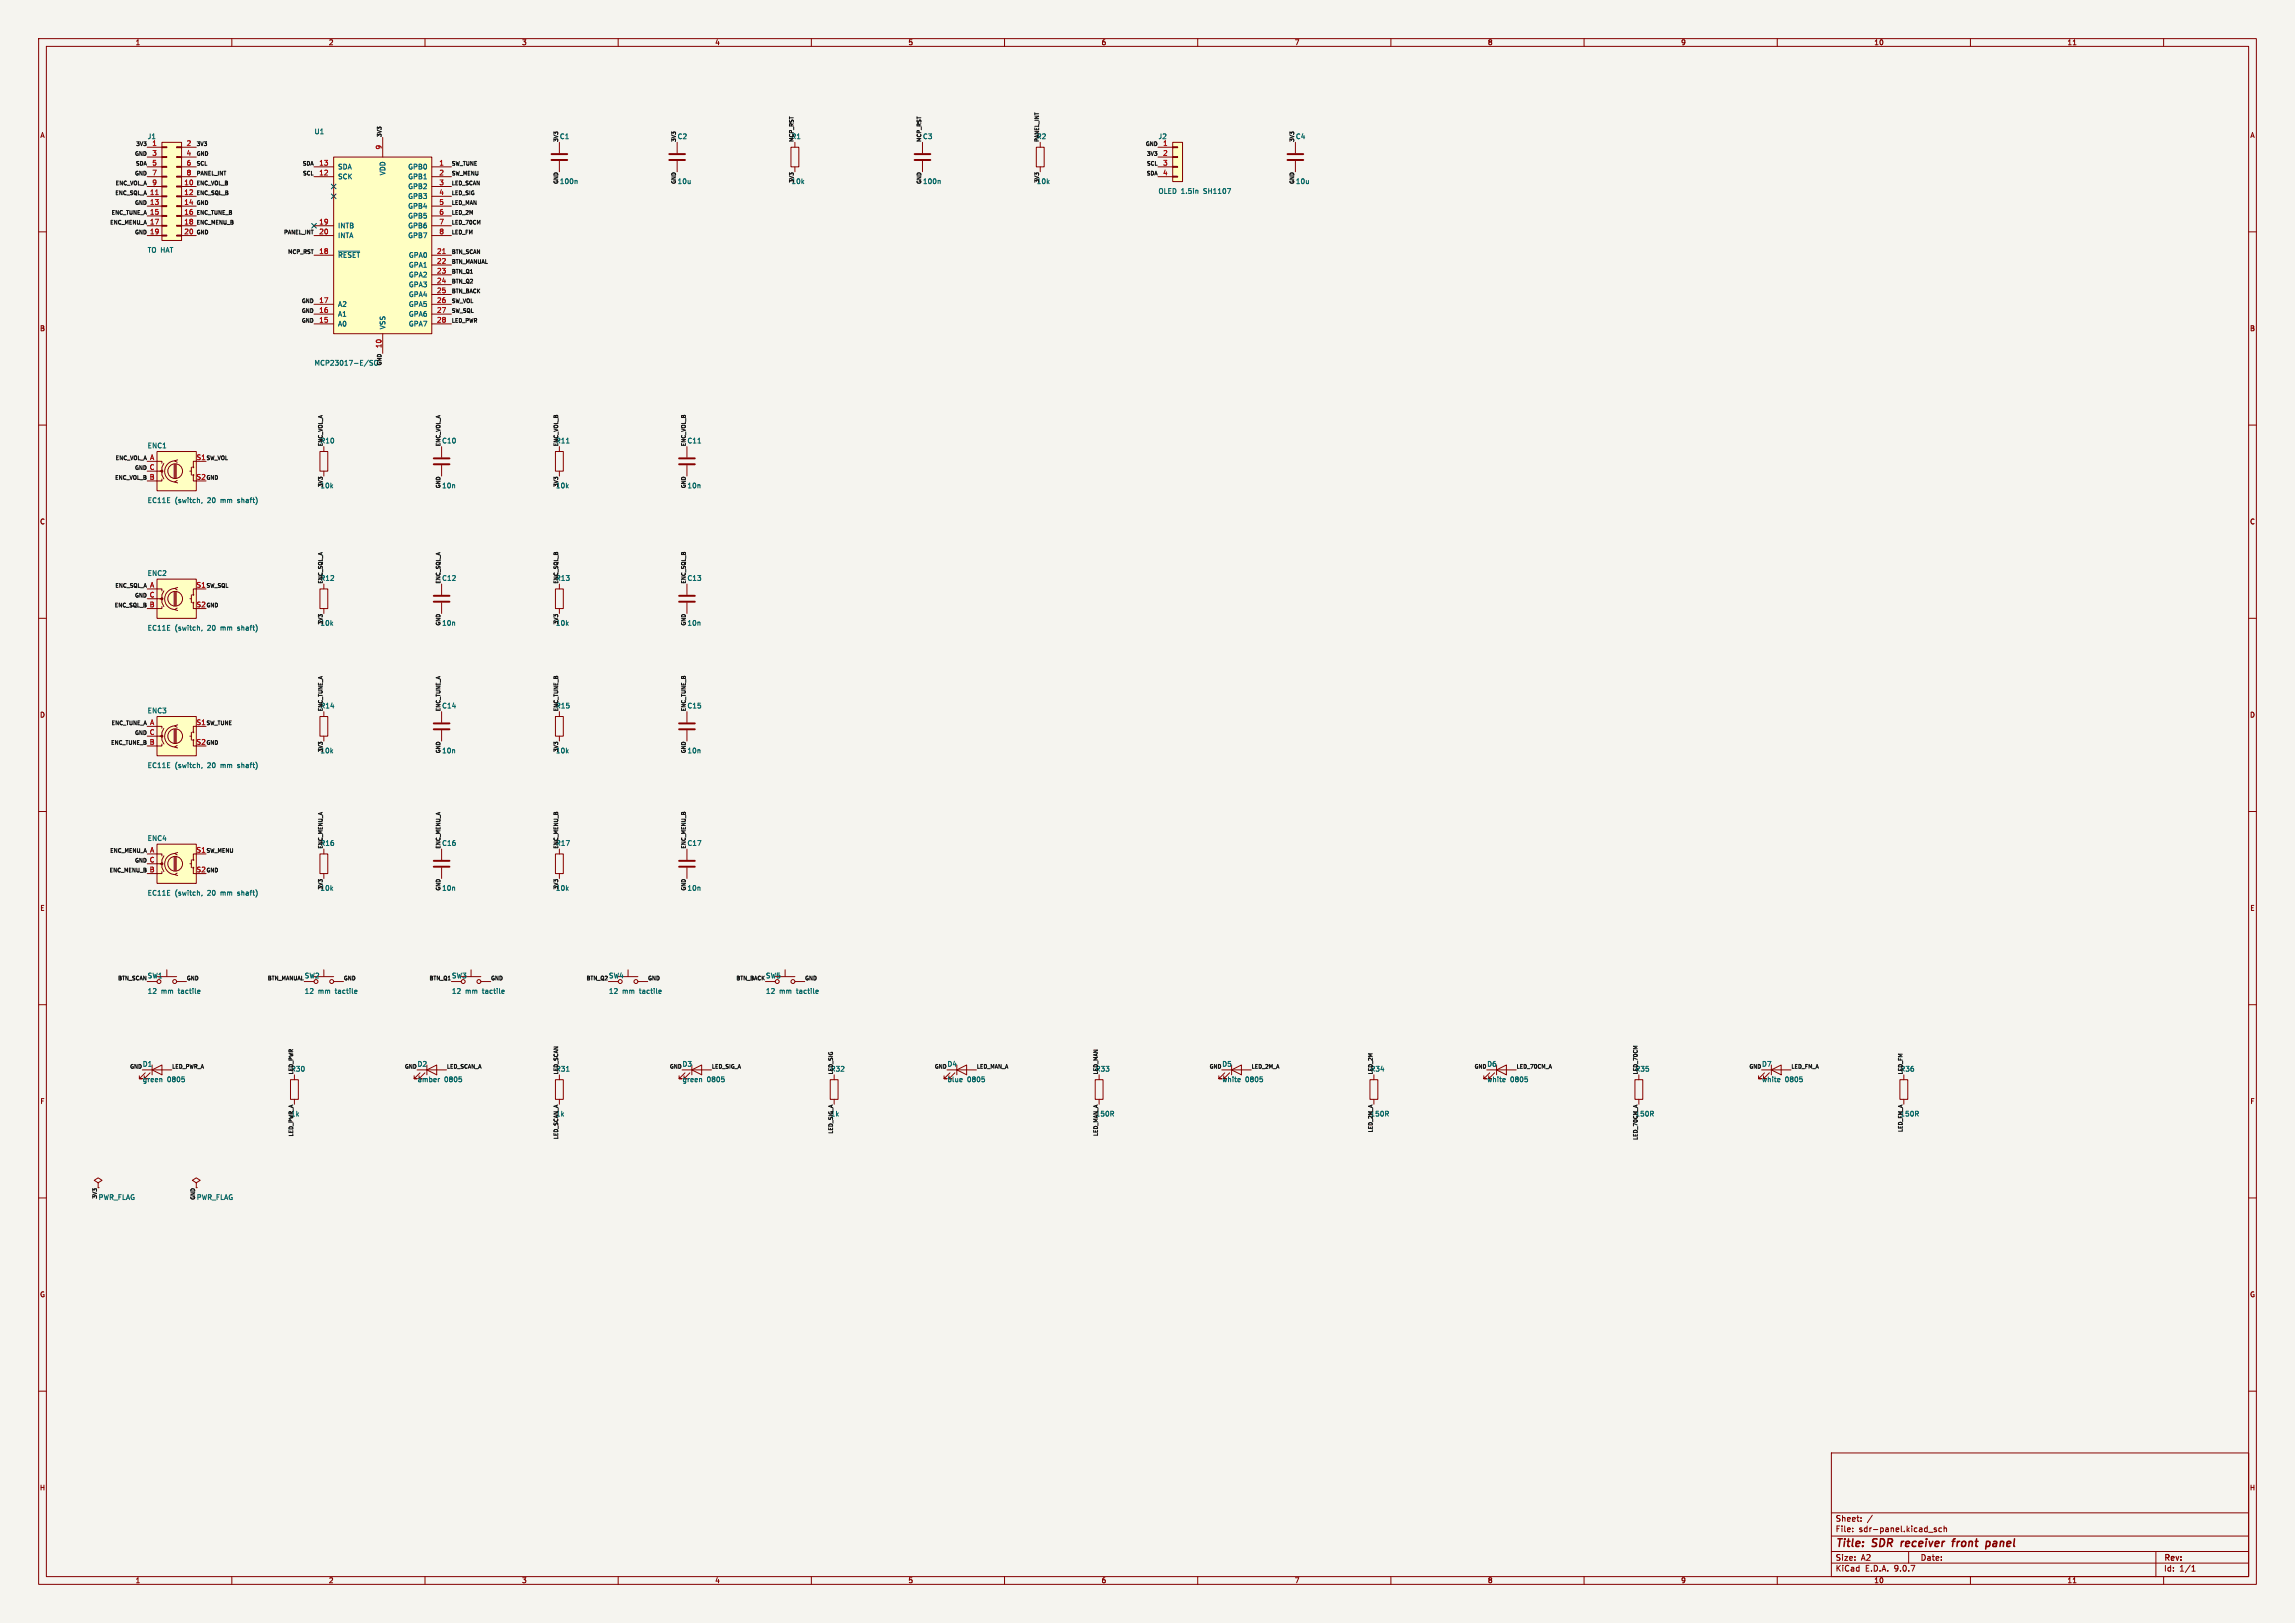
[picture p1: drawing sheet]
<svg xmlns="http://www.w3.org/2000/svg" width="594mm" height="420mm" viewBox="0 0 594 420" stroke-linecap="round" stroke-linejoin="round" font-family="sans-serif">
<defs><g id="words">
<g font-size="2.8" fill="#840000">
<text x="475" y="400.9">Title:</text>
<text x="484.7" y="400.9">SDR</text>
<text x="492.9" y="400.9">receiver</text>
<text x="507" y="400.9">front</text>
<text x="516.5" y="400.9">panel</text>
</g>
<g font-size="2.1" fill="#840000">
<text x="475" y="394">Sheet:</text>
<text x="475" y="396.7">File:</text>
<text x="481.1" y="396.7">sdr-panel.kicad_sch</text>
<text x="475" y="406.9">KiCad</text>
<text x="475" y="404.1">Size:</text>
<text x="481.7" y="404.1">A2</text>
<text x="482.7" y="406.9">E.D.A.</text>
<text x="490.3" y="406.9">9.0.7</text>
<text x="497" y="404.1">Date:</text>
<text x="560" y="404.3">Rev:</text>
<text x="560" y="406.9">Id:</text>
<text x="564.1" y="406.9">1/1</text>
</g>
<g font-size="1.8" fill="#840000">
<text x="35" y="11.9">1</text>
<text x="85" y="11.9">2</text>
<text x="135" y="11.9">3</text>
<text x="185" y="11.9">4</text>
<text x="235" y="11.9">5</text>
<text x="285" y="11.9">6</text>
<text x="335" y="11.9">7</text>
<text x="385" y="11.9">8</text>
<text x="435" y="11.9">9</text>
<text x="485" y="11.9">10</text>
<text x="535" y="11.9">11</text>
<text x="10.3" y="35.9">A</text>
<text x="582.3" y="35.9">A</text>
<text x="10.3" y="85.9">B</text>
<text x="582.3" y="85.9">B</text>
<text x="10.3" y="135.9">C</text>
<text x="582.3" y="135.9">C</text>
<text x="10.3" y="185.9">D</text>
<text x="582.3" y="185.9">D</text>
<text x="10.3" y="235.9">E</text>
<text x="582.3" y="235.9">E</text>
<text x="10.3" y="285.9">F</text>
<text x="582.3" y="285.9">F</text>
<text x="10.3" y="335.9">G</text>
<text x="582.3" y="335.9">G</text>
<text x="10.2" y="385.9">H</text>
<text x="582.2" y="385.9">H</text>
<text x="35" y="409.9">1</text>
<text x="85" y="409.9">2</text>
<text x="135" y="409.9">3</text>
<text x="185" y="409.9">4</text>
<text x="235" y="409.9">5</text>
<text x="285" y="409.9">6</text>
<text x="335" y="409.9">7</text>
<text x="385" y="409.9">8</text>
<text x="435" y="409.9">9</text>
<text x="485" y="409.9">10</text>
<text x="535" y="409.9">11</text>
</g>
<g font-size="1.8" fill="#006464">
<text x="81.3" y="34.9">U1</text>
<text x="38.1" y="36.2">J1</text>
<text x="144.8" y="36.2">C1</text>
<text x="175.3" y="36.2">C2</text>
<text x="335.3" y="36.2">C4</text>
<text x="87.4" y="44">SDA</text>
<text x="87.4" y="46.6">SCK</text>
<text x="99.9" y="45.5" transform="rotate(-90 99.9 45.5)">VDD</text>
<text x="105.5" y="44">GPB0</text>
<text x="105.5" y="46.6">GPB1</text>
<text x="144.8" y="47.8">100n</text>
<text x="175.3" y="47.8">10u</text>
<text x="204.7" y="47.8">10k</text>
<text x="238.8" y="47.8">100n</text>
<text x="268.2" y="47.8">10k</text>
<text x="335.3" y="47.8">10u</text>
<text x="105.5" y="49.1">GPB2</text>
<text x="105.5" y="51.7">GPB3</text>
<text x="299.7" y="50.4">OLED 1.5in</text>
<text x="311.6" y="50.4">SH1107</text>
<text x="87.4" y="59.3">INTB</text>
<text x="105.5" y="54.2">GPB4</text>
<text x="105.5" y="56.7">GPB5</text>
<text x="105.5" y="59.3">GPB6</text>
<text x="38.1" y="65.6">TO HAT</text>
<text x="87.4" y="61.8">INTA</text>
<text x="105.5" y="61.8">GPB7</text>
<text x="87.4" y="66.9">~{RESET}</text>
<text x="105.7" y="66.9">GPA0</text>
<text x="105.7" y="69.4">GPA1</text>
<text x="105.7" y="72">GPA2</text>
<text x="105.7" y="74.5">GPA3</text>
<text x="105.7" y="77.1">GPA4</text>
<text x="87.4" y="79.6">A2</text>
<text x="87.4" y="82.1">A1</text>
<text x="105.7" y="79.6">GPA5</text>
<text x="105.7" y="82.1">GPA6</text>
<text x="87.4" y="84.7">A0</text>
<text x="99.9" y="85.3" transform="rotate(-90 99.9 85.3)">VSS</text>
<text x="105.7" y="84.7">GPA7</text>
<text x="81.3" y="94.8">MCP23017-E/SO</text>
<text x="38.1" y="116.2">ENC1</text>
<text x="38.1" y="130.4">EC11E</text>
<text x="45.3" y="130.4">(switch,</text>
<text x="53.8" y="130.4">20</text>
<text x="57.4" y="130.4">mm</text>
<text x="62" y="130.4">shaft)</text>
<text x="82.8" y="126.6">10k</text>
<text x="114.3" y="126.6">10n</text>
<text x="143.8" y="126.6">10k</text>
<text x="177.8" y="126.6">10n</text>
<text x="38.1" y="149.2">ENC2</text>
<text x="38.1" y="163.4">EC11E</text>
<text x="45.3" y="163.4">(switch,</text>
<text x="53.8" y="163.4">20</text>
<text x="57.4" y="163.4">mm</text>
<text x="62" y="163.4">shaft)</text>
<text x="82.8" y="162.1">10k</text>
<text x="114.3" y="162.1">10n</text>
<text x="143.8" y="162.1">10k</text>
<text x="177.8" y="162.1">10n</text>
<text x="38.1" y="184.8">ENC3</text>
<text x="82.8" y="195.1">10k</text>
<text x="114.3" y="195.1">10n</text>
<text x="143.8" y="195.1">10k</text>
<text x="177.8" y="195.1">10n</text>
<text x="38.1" y="198.9">EC11E</text>
<text x="45.3" y="198.9">(switch,</text>
<text x="53.8" y="198.9">20</text>
<text x="57.4" y="198.9">mm</text>
<text x="62" y="198.9">shaft)</text>
<text x="38.1" y="217.8">ENC4</text>
<text x="38.1" y="232">EC11E</text>
<text x="45.3" y="232">(switch,</text>
<text x="53.8" y="232">20</text>
<text x="57.4" y="232">mm</text>
<text x="62" y="232">shaft)</text>
<text x="82.8" y="230.7">10k</text>
<text x="114.3" y="230.7">10n</text>
<text x="143.8" y="230.7">10k</text>
<text x="177.8" y="230.7">10n</text>
<text x="38.1" y="257.4">12</text>
<text x="41.7" y="257.4">mm</text>
<text x="46.3" y="257.4">tactile</text>
<text x="78.7" y="253.4">SW2</text>
<text x="78.7" y="257.4">12</text>
<text x="82.3" y="257.4">mm</text>
<text x="86.9" y="257.4">tactile</text>
<text x="116.8" y="253.4">SW3</text>
<text x="116.8" y="257.4">12</text>
<text x="120.4" y="257.4">mm</text>
<text x="125" y="257.4">tactile</text>
<text x="157.5" y="257.4">12</text>
<text x="161.1" y="257.4">mm</text>
<text x="165.6" y="257.4">tactile</text>
<text x="198.1" y="253.4">SW5</text>
<text x="198.1" y="257.4">12</text>
<text x="201.7" y="257.4">mm</text>
<text x="206.3" y="257.4">tactile</text>
<text x="36.8" y="280.2">green</text>
<text x="43.3" y="280.2">0805</text>
<text x="108" y="280.2">amber</text>
<text x="115" y="280.2">0805</text>
<text x="176.5" y="280.2">green</text>
<text x="183" y="280.2">0805</text>
<text x="245.1" y="280.2">blue</text>
<text x="250.3" y="280.2">0805</text>
<text x="316.2" y="280.2">white</text>
<text x="322.3" y="280.2">0805</text>
<text x="384.8" y="280.2">white</text>
<text x="390.9" y="280.2">0805</text>
<text x="455.9" y="280.2">white</text>
<text x="462" y="280.2">0805</text>
<text x="25.4" y="310.7">PWR_FLAG</text>
<text x="50.8" y="310.7">PWR_FLAG</text>
</g>
<g font-size="1.8" fill="#a90000">
<text x="39.3" y="37.8">1</text>
<text x="39.3" y="40.4">3</text>
<text x="48.2" y="37.8">2</text>
<text x="48.2" y="40.4">4</text>
<text x="98.8" y="38.8" transform="rotate(-90 98.8 38.8)">9</text>
<text x="300.9" y="37.8">1</text>
<text x="300.9" y="40.4">2</text>
<text x="39.3" y="42.9">5</text>
<text x="39.3" y="45.5">7</text>
<text x="48.2" y="42.9">6</text>
<text x="48.2" y="45.5">8</text>
<text x="82.5" y="42.9">13</text>
<text x="82.5" y="45.5">12</text>
<text x="113.6" y="42.9">1</text>
<text x="113.6" y="45.5">2</text>
<text x="300.9" y="42.9">3</text>
<text x="300.9" y="45.5">4</text>
<text x="38.7" y="50.5">11</text>
<text x="38.7" y="53.1">13</text>
<text x="39.3" y="48">9</text>
<text x="47.6" y="48">10</text>
<text x="47.6" y="50.5">12</text>
<text x="47.6" y="53.1">14</text>
<text x="113.6" y="48">3</text>
<text x="113.6" y="50.5">4</text>
<text x="113.6" y="53.1">5</text>
<text x="38.7" y="55.6">15</text>
<text x="38.7" y="58.2">17</text>
<text x="47.6" y="55.6">16</text>
<text x="47.6" y="58.2">18</text>
<text x="82.5" y="58.2">19</text>
<text x="113.6" y="55.6">6</text>
<text x="113.6" y="58.2">7</text>
<text x="38.7" y="60.7">19</text>
<text x="47.6" y="60.7">20</text>
<text x="82.5" y="60.7">20</text>
<text x="82.5" y="65.8">18</text>
<text x="113" y="65.8">21</text>
<text x="113.6" y="60.7">8</text>
<text x="113" y="68.3">22</text>
<text x="113" y="70.9">23</text>
<text x="113" y="73.4">24</text>
<text x="113" y="75.9">25</text>
<text x="82.5" y="78.5">17</text>
<text x="82.5" y="81">16</text>
<text x="82.5" y="83.6">15</text>
<text x="113" y="78.5">26</text>
<text x="113" y="81">27</text>
<text x="113" y="83.6">28</text>
<text x="98.8" y="90.2" transform="rotate(-90 98.8 90.2)">10</text>
<text x="38.7" y="119.1">A</text>
<text x="50.8" y="119.1">S1</text>
<text x="38.6" y="121.7">C</text>
<text x="38.6" y="124.2">B</text>
<text x="50.8" y="124.2">S2</text>
<text x="38.6" y="154.7">C</text>
<text x="38.7" y="152.1">A</text>
<text x="50.8" y="152.1">S1</text>
<text x="38.6" y="157.2">B</text>
<text x="50.8" y="157.2">S2</text>
<text x="38.6" y="190.2">C</text>
<text x="38.7" y="187.7">A</text>
<text x="50.8" y="187.7">S1</text>
<text x="38.6" y="192.8">B</text>
<text x="50.8" y="192.8">S2</text>
<text x="38.7" y="220.7">A</text>
<text x="50.8" y="220.7">S1</text>
<text x="38.6" y="223.3">C</text>
<text x="38.6" y="225.8">B</text>
<text x="50.8" y="225.8">S2</text>
</g>
<g font-size="1.8" fill="#0f0f0f">
<text x="204.7" y="36.2">R1</text>
<text x="238.8" y="36.2">C3</text>
<text x="268.2" y="36.2">R2</text>
<text x="299.7" y="36.2">J2</text>
<text x="82.8" y="114.9">R10</text>
<text x="114.3" y="114.9">C10</text>
<text x="143.8" y="114.9">R11</text>
<text x="177.8" y="114.9">C11</text>
<text x="82.8" y="150.5">R12</text>
<text x="114.3" y="150.5">C12</text>
<text x="143.8" y="150.5">R13</text>
<text x="177.8" y="150.5">C13</text>
<text x="82.8" y="183.5">R14</text>
<text x="114.3" y="183.5">C14</text>
<text x="143.8" y="183.5">R15</text>
<text x="177.8" y="183.5">C15</text>
<text x="82.8" y="219.1">R16</text>
<text x="114.3" y="219.1">C16</text>
<text x="143.8" y="219.1">R17</text>
<text x="177.8" y="219.1">C17</text>
<text x="38.1" y="253.4">SW1</text>
<text x="157.5" y="253.4">SW4</text>
<text x="36.8" y="276.2">D1</text>
<text x="75.2" y="277.5">R30</text>
<text x="108" y="276.2">D2</text>
<text x="143.8" y="277.5">R31</text>
<text x="176.5" y="276.2">D3</text>
<text x="214.9" y="277.5">R32</text>
<text x="245.1" y="276.2">D4</text>
<text x="283.5" y="277.5">R33</text>
<text x="316.2" y="276.2">D5</text>
<text x="354.6" y="277.5">R34</text>
<text x="384.8" y="276.2">D6</text>
<text x="423.2" y="277.5">R35</text>
<text x="455.9" y="276.2">D7</text>
<text x="491.8" y="277.5">R36</text>
<text x="75.2" y="289.1">1k</text>
<text x="143.8" y="289.1">1k</text>
<text x="214.9" y="289.1">1k</text>
<text x="283.5" y="289.1">150R</text>
<text x="354.6" y="289.1">150R</text>
<text x="423.2" y="289.1">150R</text>
<text x="491.8" y="289.1">150R</text>
</g>
<g font-size="1.4" fill="#0f0f0f">
<text x="98.8" y="35.6" transform="rotate(-90 98.8 35.6)">3V3</text>
<text x="34.8" y="40.4">GND</text>
<text x="35.1" y="37.8">3V3</text>
<text x="50.8" y="37.8">3V3</text>
<text x="50.8" y="40.4">GND</text>
<text x="144.5" y="36.8" transform="rotate(-90 144.5 36.8)">3V3</text>
<text x="175" y="36.8" transform="rotate(-90 175 36.8)">3V3</text>
<text x="205.5" y="36.8" transform="rotate(-90 205.5 36.8)">MCP_RST</text>
<text x="238.5" y="36.8" transform="rotate(-90 238.5 36.8)">MCP_RST</text>
<text x="269" y="36.8" transform="rotate(-90 269 36.8)">PANEL_INT</text>
<text x="296.4" y="37.8">GND</text>
<text x="296.7" y="40.4">3V3</text>
<text x="335" y="36.8" transform="rotate(-90 335 36.8)">3V3</text>
<text x="29.8" y="48">ENC_VOL_A</text>
<text x="34.8" y="45.4">GND</text>
<text x="35" y="42.9">SDA</text>
<text x="50.8" y="42.9">SCL</text>
<text x="50.8" y="45.4">PANEL_INT</text>
<text x="50.8" y="48">ENC_VOL_B</text>
<text x="78.2" y="42.9">SDA</text>
<text x="78.3" y="45.4">SCL</text>
<text x="116.8" y="42.9">SW_TUNE</text>
<text x="116.8" y="45.4">SW_MENU</text>
<text x="116.8" y="48">LED_SCAN</text>
<text x="144.5" y="47.8" transform="rotate(-90 144.5 47.8)">GND</text>
<text x="175" y="47.8" transform="rotate(-90 175 47.8)">GND</text>
<text x="205.5" y="47.5" transform="rotate(-90 205.5 47.5)">3V3</text>
<text x="238.5" y="47.8" transform="rotate(-90 238.5 47.8)">GND</text>
<text x="269" y="47.5" transform="rotate(-90 269 47.5)">3V3</text>
<text x="296.7" y="45.4">SDA</text>
<text x="296.7" y="42.9">SCL</text>
<text x="335" y="47.8" transform="rotate(-90 335 47.8)">GND</text>
<text x="29.7" y="50.5">ENC_SQL_A</text>
<text x="34.8" y="53.1">GND</text>
<text x="50.8" y="50.5">ENC_SQL_B</text>
<text x="50.8" y="53.1">GND</text>
<text x="116.8" y="50.5">LED_SIG</text>
<text x="116.8" y="53.1">LED_MAN</text>
<text x="28.4" y="58.1">ENC_MENU_A</text>
<text x="28.7" y="55.6">ENC_TUNE_A</text>
<text x="50.8" y="55.6">ENC_TUNE_B</text>
<text x="50.8" y="58.1">ENC_MENU_B</text>
<text x="116.8" y="55.6">LED_2M</text>
<text x="116.8" y="58.1">LED_70CM</text>
<text x="34.8" y="60.7">GND</text>
<text x="50.8" y="60.7">GND</text>
<text x="73.4" y="60.7">PANEL_INT</text>
<text x="74.4" y="65.8">MCP_RST</text>
<text x="116.8" y="60.7">LED_FM</text>
<text x="116.8" y="65.8">BTN_SCAN</text>
<text x="116.8" y="70.8">BTN_Q1</text>
<text x="116.8" y="68.3">BTN_MANUAL</text>
<text x="116.8" y="73.4">BTN_Q2</text>
<text x="116.8" y="75.9">BTN_BACK</text>
<text x="78" y="83.5">GND</text>
<text x="78" y="81">GND</text>
<text x="78" y="78.5">GND</text>
<text x="116.8" y="78.5">SW_VOL</text>
<text x="116.8" y="81">SW_SQL</text>
<text x="116.8" y="83.5">LED_PWR</text>
<text x="98.8" y="94.7" transform="rotate(-90 98.8 94.7)">GND</text>
<text x="29.8" y="119.1">ENC_VOL_A</text>
<text x="53.3" y="119.1">SW_VOL</text>
<text x="83.5" y="115.6" transform="rotate(-90 83.5 115.6)">ENC_VOL_A</text>
<text x="114" y="115.6" transform="rotate(-90 114 115.6)">ENC_VOL_A</text>
<text x="144.5" y="115.6" transform="rotate(-90 144.5 115.6)">ENC_VOL_B</text>
<text x="177.5" y="115.6" transform="rotate(-90 177.5 115.6)">ENC_VOL_B</text>
<text x="29.7" y="124.2">ENC_VOL_B</text>
<text x="34.8" y="121.6">GND</text>
<text x="53.3" y="124.2">GND</text>
<text x="83.5" y="126.2" transform="rotate(-90 83.5 126.2)">3V3</text>
<text x="114" y="126.5" transform="rotate(-90 114 126.5)">GND</text>
<text x="144.5" y="126.2" transform="rotate(-90 144.5 126.2)">3V3</text>
<text x="177.5" y="126.5" transform="rotate(-90 177.5 126.5)">GND</text>
<text x="29.7" y="152.1">ENC_SQL_A</text>
<text x="34.8" y="154.7">GND</text>
<text x="53.3" y="152.1">SW_SQL</text>
<text x="83.5" y="151.1" transform="rotate(-90 83.5 151.1)">ENC_SQL_A</text>
<text x="114" y="151.1" transform="rotate(-90 114 151.1)">ENC_SQL_A</text>
<text x="144.5" y="151.1" transform="rotate(-90 144.5 151.1)">ENC_SQL_B</text>
<text x="177.5" y="151.1" transform="rotate(-90 177.5 151.1)">ENC_SQL_B</text>
<text x="29.6" y="157.2">ENC_SQL_B</text>
<text x="53.3" y="157.2">GND</text>
<text x="83.5" y="161.8" transform="rotate(-90 83.5 161.8)">3V3</text>
<text x="144.5" y="161.8" transform="rotate(-90 144.5 161.8)">3V3</text>
<text x="114" y="162.1" transform="rotate(-90 114 162.1)">GND</text>
<text x="177.5" y="162.1" transform="rotate(-90 177.5 162.1)">GND</text>
<text x="83.5" y="184.2" transform="rotate(-90 83.5 184.2)">ENC_TUNE_A</text>
<text x="114" y="184.2" transform="rotate(-90 114 184.2)">ENC_TUNE_A</text>
<text x="144.5" y="184.2" transform="rotate(-90 144.5 184.2)">ENC_TUNE_B</text>
<text x="177.5" y="184.2" transform="rotate(-90 177.5 184.2)">ENC_TUNE_B</text>
<text x="28.7" y="187.7">ENC_TUNE_A</text>
<text x="34.8" y="190.2">GND</text>
<text x="53.3" y="187.7">SW_TUNE</text>
<text x="28.6" y="192.8">ENC_TUNE_B</text>
<text x="53.3" y="192.8">GND</text>
<text x="83.5" y="194.8" transform="rotate(-90 83.5 194.8)">3V3</text>
<text x="114" y="195.1" transform="rotate(-90 114 195.1)">GND</text>
<text x="144.5" y="194.8" transform="rotate(-90 144.5 194.8)">3V3</text>
<text x="177.5" y="195.1" transform="rotate(-90 177.5 195.1)">GND</text>
<text x="28.4" y="220.7">ENC_MENU_A</text>
<text x="53.3" y="220.7">SW_MENU</text>
<text x="83.5" y="219.7" transform="rotate(-90 83.5 219.7)">ENC_MENU_A</text>
<text x="114" y="219.7" transform="rotate(-90 114 219.7)">ENC_MENU_A</text>
<text x="144.5" y="219.7" transform="rotate(-90 144.5 219.7)">ENC_MENU_B</text>
<text x="177.5" y="219.7" transform="rotate(-90 177.5 219.7)">ENC_MENU_B</text>
<text x="28.2" y="225.8">ENC_MENU_B</text>
<text x="34.8" y="223.2">GND</text>
<text x="53.3" y="225.8">GND</text>
<text x="83.5" y="230.3" transform="rotate(-90 83.5 230.3)">3V3</text>
<text x="114" y="230.6" transform="rotate(-90 114 230.6)">GND</text>
<text x="144.5" y="230.3" transform="rotate(-90 144.5 230.3)">3V3</text>
<text x="177.5" y="230.6" transform="rotate(-90 177.5 230.6)">GND</text>
<text x="30.4" y="253.7">BTN_SCAN</text>
<text x="48.3" y="253.7">GND</text>
<text x="69.1" y="253.7">BTN_MANUAL</text>
<text x="88.9" y="253.7">GND</text>
<text x="111" y="253.7">BTN_Q1</text>
<text x="127" y="253.7">GND</text>
<text x="151.7" y="253.7">BTN_Q2</text>
<text x="167.6" y="253.7">GND</text>
<text x="190.4" y="253.7">BTN_BACK</text>
<text x="208.3" y="253.7">GND</text>
<text x="33.5" y="276.6">GND</text>
<text x="44.4" y="276.6">LED_PWR_A</text>
<text x="75.9" y="278.1" transform="rotate(-90 75.9 278.1)">LED_PWR</text>
<text x="104.6" y="276.6">GND</text>
<text x="115.6" y="276.6">LED_SCAN_A</text>
<text x="144.5" y="278.1" transform="rotate(-90 144.5 278.1)">LED_SCAN</text>
<text x="173.2" y="276.6">GND</text>
<text x="184.1" y="276.6">LED_SIG_A</text>
<text x="215.6" y="278.1" transform="rotate(-90 215.6 278.1)">LED_SIG</text>
<text x="241.8" y="276.6">GND</text>
<text x="252.7" y="276.6">LED_MAN_A</text>
<text x="284.2" y="278.1" transform="rotate(-90 284.2 278.1)">LED_MAN</text>
<text x="312.9" y="276.6">GND</text>
<text x="323.8" y="276.6">LED_2M_A</text>
<text x="355.3" y="278.1" transform="rotate(-90 355.3 278.1)">LED_2M</text>
<text x="381.5" y="276.6">GND</text>
<text x="392.4" y="276.6">LED_70CM_A</text>
<text x="423.9" y="278.1" transform="rotate(-90 423.9 278.1)">LED_70CM</text>
<text x="452.6" y="276.6">GND</text>
<text x="463.5" y="276.6">LED_FM_A</text>
<text x="492.5" y="278.1" transform="rotate(-90 492.5 278.1)">LED_FM</text>
<text x="215.6" y="293.5" transform="rotate(-90 215.6 293.5)">LED_SIG_A</text>
<text x="355.3" y="293.2" transform="rotate(-90 355.3 293.2)">LED_2M_A</text>
<text x="492.5" y="293.1" transform="rotate(-90 492.5 293.1)">LED_FM_A</text>
<text x="75.9" y="294.2" transform="rotate(-90 75.9 294.2)">LED_PWR_A</text>
<text x="144.5" y="295" transform="rotate(-90 144.5 295)">LED_SCAN_A</text>
<text x="284.2" y="294.2" transform="rotate(-90 284.2 294.2)">LED_MAN_A</text>
<text x="423.9" y="295.2" transform="rotate(-90 423.9 295.2)">LED_70CM_A</text>
<text x="25.1" y="310.4" transform="rotate(-90 25.1 310.4)">3V3</text>
<text x="50.5" y="310.6" transform="rotate(-90 50.5 310.6)">GND</text>
</g>
</g></defs>
<path d="M0 0h594v420h-594z" fill="#f5f4ef" stroke="#f5f4ef" stroke-width=".26"/>
<g fill="none" stroke="#840000" stroke-width=".26">
<path d="M10 10h574v400h-574zM12 12h570v396h-570zM60 10v2M110 10v2M160 10v2M210 10v2M260 10v2M310 10v2M360 10v2M410 10v2M460 10v2M510 10v2"/>
<path d="M536.6 11.6h.7M560 10v2M204.7 38.1h2.1v5.1h-2.1zM205.7 36.8v1.3M205.7 43.2v1.3M10 60h2M582 60h2M10 110h2M582 110h2M10 160h2M582 160h2M114.3 184.2v2.7"/>
<path d="M114.3 189v2.8M10 210h2M582 210h2M10 260h2M143.8 279.4h2v5.1h-2zM144.8 278.1v1.3M317 277.6l-1.5 1.5h.7h-.7v-.7M318.3 277.6l-1.6 1.5h.8h-.8v-.7M318.8 276.9l2.5-1.3v2.5zM318.8 276.9h5M318.8 275.6v2.5M385.6 277.6l-1.6 1.5h.8h-.8v-.7"/>
<path d="M386.8 277.6l-1.5 1.5h.8h-.8v-.7M387.3 276.9l2.6-1.3v2.5zM387.3 276.9h5.1M387.3 275.6v2.5M582 260h2M144.8 284.5v1.3M10 310h2M582 310h2M10 360h2M474 376h108v32h-108zM582 360h2M474 397.5h108"/>
<path d="M474 391.5h108M479.5 396.2v.2M479.5 395.4v.2M481.7 393.5v.2M481.7 392.7v.2M484.6 392.1l-1.3 1.9M499.2 396.5h1.1M501.2 395.4h-.4l-.2 .2 .1 .2 .5 .1v.4h-.6M502.5 395.4h-.4l-.3 .3 .2 .6h.5M503.2 395.5l.5-.1 .1 1M503.2 394.9v1.5M60 408v2"/>
<path d="M110 408v2M160 408v2M210 408v2M260 408v2M310 408v2M360 408v2M410 408v2M460 408v2M474 404.5h108M474 401.5h108M494 401.5v3M510 408v2"/>
<path d="M536.6 409.6h.7M558 401.5v6.5M560 408v2M567.3 406.6h.9M567.3 405.5l.4-.4v1.5"/>
</g>
<path d="M492.2 398.9l-.2 1.3M505.2 398.9h.8M506.1 398.2l-.5 .3-.2 1.7M514.4 398.9l.5 .1 .2 .2-.2 .8-.7 .2" fill="none" stroke="#840000" stroke-width=".4"/>
<path d="M112.3 187.2h4M112.3 188.7h4" fill="none" stroke="#840000" stroke-width=".51"/>
<path d="M146.6 277.2h.7M320.8 279.1l.2 .3-.6 .1M320.9 279.9h-.1M326.7 279.3v.5M389.4 279.1l.2 .3-.6 .1M389.5 279.9h-.1M395.3 279.3v.5" fill="none" stroke="#006464" stroke-width=".26"/>
<path d="M41.9 36.8h5.1v25.4h-5.1z" fill="#ffffc2"/>
<g fill="none" stroke="#840000" stroke-width=".26">
<path d="M38.1 38.1h3.8M41.9 36.8h5.1v25.4h-5.1zM41.9 38h1.3v.2h-1.3zM45.7 38h1.3v.2h-1.3zM47 38.1h3.8M38.1 40.6h3.8M38.1 43.2h3.8M38.1 45.7h3.8M38.1 48.3h3.8M38.1 50.8h3.8M38.1 53.3h3.8M38.1 55.9h3.8"/>
<path d="M38.1 58.4h3.8M41.9 40.5h1.3v.3h-1.3zM41.9 43.1h1.3v.2h-1.3zM41.9 45.6h1.3v.2h-1.3zM41.9 48.1h1.3v.3h-1.3zM41.9 50.7h1.3v.2h-1.3zM41.9 53.2h1.3v.3h-1.3zM41.9 55.8h1.3v.2h-1.3zM41.9 58.3h1.3v.2h-1.3zM45.7 40.5h1.3v.3h-1.3zM45.7 43.1h1.3v.2h-1.3zM45.7 45.6h1.3v.2h-1.3z"/>
<path d="M45.7 48.1h1.3v.3h-1.3zM45.7 50.7h1.3v.2h-1.3zM45.7 53.2h1.3v.3h-1.3zM45.7 55.8h1.3v.2h-1.3zM45.7 58.3h1.3v.2h-1.3zM47 40.6h3.8M47 43.2h3.8M47 45.7h3.8M47 48.3h3.8M47 50.8h3.8M47 53.3h3.8M47 55.9h3.8"/>
<path d="M47 58.4h3.8M38.1 61h3.8M41.9 60.8h1.3v.3h-1.3zM45.7 60.8h1.3v.3h-1.3zM47 61h3.8M82.8 116.8h2v5.1h-2zM83.8 115.6v1.2M114.3 115.6v2.8M83.8 121.9v1.3M114.3 120.4v2.8M114.3 151.1v2.8M114.3 156v2.8"/>
<path d="M245.1 276.9h7.6M245.9 277.6l-1.6 1.5h.8h-.8v-.7M247.1 277.6l-1.5 1.5h.8h-.8v-.7M247.6 276.9l2.6-1.3v2.5zM247.6 275.6v2.5M354.6 279.4h2v5.1h-2zM355.6 278.1v1.3M423.2 279.4h2v5.1h-2zM424.2 278.1v1.3M455.9 276.9h7.6M456.7 277.6l-1.5 1.5h.7h-.7v-.7M458 277.6l-1.6 1.5h.8h-.8v-.7"/>
<path d="M458.5 276.9l2.5-1.3v2.5zM458.5 275.6v2.5M491.7 279.4h2.1v5.1h-2.1zM492.8 278.1v1.3M355.6 284.5v1.3M424.2 284.5v1.3M492.8 284.5v1.3"/>
</g>
<path d="M40.2 50.4h.8" fill="none" stroke="#a90000" stroke-width=".26"/>
<path d="M112.3 118.6h4M112.3 120.1h4M112.3 154.2h4M112.3 155.7h4" fill="none" stroke="#840000" stroke-width=".51"/>
<path d="M249 279.2v.2l-.6 .1M254.8 279.3v.5M460.5 279.1l.2 .3-.6 .1M460.6 279.9h-.1M466.4 279.3v.5" fill="none" stroke="#006464" stroke-width=".26"/>
<path d="M40.6 149.9h10.2v10.1h-10.2z" fill="#ffffc2"/>
<g fill="none" stroke="#840000" stroke-width=".26">
<path d="M38.1 152.4h3.8v.5M38.1 154.9h3.8v1.1l.5 1M40.6 149.9h10.2v10.1h-10.2zM41.9 157v.5h-3.8M42.4 152.9l-.5 1v1h-.5M45.1 153.2v3.5M45.3 152.3a2.73 2.73 0 0 0-2.7 2.7 2.73 2.73 0 0 0 2.7 2.7M45.3 153.2v3.5M45.6 153.2v3.5M45.8 157.4l-.6 .3 .8 .3M46 152l-.8 .3 .6 .4M49.1 154.9h.4"/>
<path d="M49.5 153.9v2.1M50 156v1.5h.8M53.3 152.4h-3.3v1.5M200.7 252.7h5M203.2 251v1.7M205.7 254h2.6"/>
<circle cx="45.3" cy="154.9" r="1.9"/>
<circle cx="50" cy="156" r=".13"/>
<circle cx="50" cy="153.9" r=".13"/>
<circle cx="201.2" cy="254" r=".51"/>
<circle cx="205.2" cy="254" r=".51"/>
</g>
<circle cx="41.9" cy="154.9" r=".25" fill="#840000" stroke="#840000" stroke-width=".26"/>
<path d="M52.3 163l-.1 .3M211.4 256.2l.3 .1 .1 .2-.6 .2M211.7 257l-.3 .1" fill="none" stroke="#006464" stroke-width=".26"/>
<path d="M40.6 116.8h10.2v10.2h-10.2z" fill="#ffffc2"/>
<g fill="none" stroke="#840000" stroke-width=".26">
<path d="M38.1 119.4h3.8v.5M40.6 116.8h10.2v10.2h-10.2zM42.4 119.9l-.5 1v1h-.5M45.3 119.3a2.73 2.73 0 0 0-2.7 2.7 2.73 2.73 0 0 0 2.7 2.7M46 119l-.8 .3 .6 .3M53.3 119.4h-3.3v1.5M38.1 121.9h3.8v1l.5 1.1M41.9 124v.5h-3.8M45.1 120.1v3.6M45.3 120.1v3.6M45.6 120.1v3.6M45.8 124.3l-.6 .4 .8 .3"/>
<path d="M49.1 121.9h.4M49.5 120.9v2M50 122.9v1.6h.8M160 252.7h5.1M162.6 251v1.7M165.1 254h2.5M214.9 279.4h2v5.1h-2zM215.9 278.1v1.3M215.9 284.5v1.3"/>
<circle cx="45.3" cy="121.9" r="1.9"/>
<circle cx="50" cy="122.9" r=".13"/>
<circle cx="50" cy="120.9" r=".13"/>
<circle cx="160.5" cy="254" r=".51"/>
<circle cx="164.6" cy="254" r=".51"/>
</g>
<circle cx="41.9" cy="121.9" r=".25" fill="#840000" stroke="#840000" stroke-width=".26"/>
<path d="M52.3 130l-.1 .3M170.7 256.2l.4 .1v.2l-.6 .2M171.1 257l-.4 .1" fill="none" stroke="#006464" stroke-width=".26"/>
<path d="M40.6 185.4h10.2v10.2h-10.2z" fill="#ffffc2"/>
<g fill="none" stroke="#840000" stroke-width=".26">
<path d="M38.1 188h3.8v.5M38.1 190.5h3.8v1l.5 1M40.6 185.4h10.2v10.2h-10.2zM41.9 192.5v.5h-3.8M42.4 188.5l-.5 1v1h-.5M45.1 188.7v3.6M45.3 187.8a2.73 2.73 0 0 0-2.7 2.8 2.73 2.73 0 0 0 2.7 2.7M45.3 188.7v3.6M45.6 188.7v3.6M45.8 192.9l-.6 .4 .8 .2M46 187.6l-.8 .2 .6 .4M49.1 190.5h.4"/>
<path d="M49.5 189.5v2M50 191.5v1.5h.8M53.3 188h-3.3v1.5"/>
<circle cx="45.3" cy="190.5" r="1.9"/>
<circle cx="50" cy="189.5" r=".13"/>
<circle cx="50" cy="191.5" r=".13"/>
</g>
<circle cx="41.9" cy="190.5" r=".25" fill="#840000" stroke="#840000" stroke-width=".26"/>
<path d="M52.3 198.6l-.1 .2" fill="none" stroke="#006464" stroke-width=".26"/>
<path d="M86.4 40.6h25.4v45.8h-25.4z" fill="#ffffc2"/>
<g fill="none" stroke="#840000" stroke-width=".26">
<path d="M99.1 35.6v5M81.3 43.2h5.1M81.3 45.7h5.1M81.3 58.4h5.1M86.4 40.6h25.4v45.8h-25.4zM111.8 43.2h5M111.8 45.7h5M111.8 58.4h5M111.8 48.3h5M111.8 50.8h5M111.8 53.3h5M111.8 55.9h5"/>
<path d="M81.3 61h5.1M81.3 66h5.1M81.3 78.7h5.1M111.8 61h5M111.8 66h5M111.8 78.7h5M111.8 68.6h5M111.8 71.1h5M111.8 73.7h5M111.8 76.2h5M81.3 81.3h5.1M81.3 83.8h5.1"/>
<path d="M99.1 86.4v5M111.8 81.3h5M111.8 83.8h5M143.8 116.8h2v5.1h-2zM144.8 115.6v1.2M177.8 115.6v2.8M144.8 121.9v1.3M177.8 120.4v2.8M82.8 152.4h2v5.1h-2zM83.8 151.1v1.3M83.8 157.5v1.3M143.8 152.4h2v5.1h-2z"/>
<path d="M144.8 151.1v1.3M144.8 157.5v1.3M177.8 151.1v2.8M177.8 156v2.8M82.8 185.4h2v5.1h-2zM83.8 184.2v1.2M83.8 190.5v1.3M143.8 185.4h2v5.1h-2zM144.8 184.2v1.2M144.8 190.5v1.3M177.8 184.2v2.7M177.8 189v2.8"/>
<path d="M144.8 219.7v1.3M177.8 219.7v2.8M143.8 221h2v5.1h-2zM144.8 226.1v1.2M177.8 224.5v2.8M177.3 277.6l-1.5 1.5h.7h-.7v-.7M178.6 277.6l-1.6 1.5h.8h-.8v-.7M179.1 276.9l2.5-1.3v2.5zM179.1 276.9h5M179.1 275.6v2.5M283.5 279.4h2v5.1h-2zM284.5 278.1v1.3"/>
<path d="M284.5 284.5v1.3"/>
</g>
<path d="M87.6 65h5.5M96.4 93.3l-.6 .1a.53 .53 0 0 0 .6 .6l-.1 .5h-.6M97.5 93.2l-.4 .1-.2 .4 .1 .6 .5 .2M146.6 114.6h.7M180.6 114.6h.8M181.5 279.2l.1 .7M187.4 279.3v.5" fill="none" stroke="#006464" stroke-width=".26"/>
<path d="M114.5 65.6h.8" fill="none" stroke="#a90000" stroke-width=".26"/>
<path d="M175.8 118.6h4M175.8 120.1h4M175.8 154.2h4M175.8 155.7h4M175.8 187.2h4M175.8 188.7h4M175.8 222.8h4M175.8 224.3h4" fill="none" stroke="#840000" stroke-width=".51"/>
<path d="M40.6 218.4h10.2v10.2h-10.2z" fill="#ffffc2"/>
<g fill="none" stroke="#840000" stroke-width=".26">
<path d="M144.8 36.8v2.8M175.3 36.8v2.8M238.8 36.8v2.8M268.2 38.1h2.1v5.1h-2.1zM269.2 36.8v1.3M144.8 41.7v2.8M175.3 41.7v2.8M238.8 41.7v2.8M269.2 43.2v1.3M40.6 218.4h10.2v10.2h-10.2zM83.8 219.7v1.3M114.3 219.7v2.8"/>
<path d="M38.1 221h3.8v.5M38.1 223.5h3.8v1l.5 1.1M41.9 225.6v.5h-3.8M42.4 221.5l-.5 1v1h-.5M45.1 221.7v3.6M45.3 220.9a2.73 2.73 0 0 0-2.7 2.7 2.73 2.73 0 0 0 2.7 2.7M45.3 221.7v3.6M45.6 221.7v3.6M45.8 225.9l-.6 .4 .8 .3M46 220.6l-.8 .3 .6 .3M49.1 223.5h.4M49.5 222.5v2"/>
<path d="M50 224.5v1.6h.8M53.3 221h-3.3v1.5M82.8 221h2v5.1h-2zM83.8 226.1v1.2M114.3 224.5v2.8M40.6 252.7h5.1M43.2 251v1.7M45.7 254h2.6M81.3 252.7h5.1M83.8 251v1.7M86.4 254h2.5M119.4 252.7h5.1"/>
<path d="M121.9 251v1.7M124.5 254h2.5M36.8 276.9h7.6M37.6 277.6l-1.5 1.5h.7h-.7v-.7M38.9 277.6l-1.6 1.5h.8h-.8v-.7M39.4 276.9l2.5-1.3v2.5zM39.4 275.6v2.5M75.2 279.4h2v5.1h-2zM76.2 278.1v1.3M107.9 276.9h7.7M108.7 277.6l-1.5 1.5h.7h-.7v-.7M110 277.6l-1.5 1.5h.7h-.7v-.7"/>
<path d="M110.5 276.9l2.5-1.3v2.5zM110.5 275.6v2.5M76.2 284.5v1.3M25.4 306.1l1-.7-1-.6-1 .6 1 .7v1.2M25.4 307.3h.1M50.8 306.1l1-.7-1-.6-1 .6 1 .7v1.2"/>
<circle cx="45.3" cy="223.5" r="1.9"/>
<circle cx="50" cy="224.5" r=".13"/>
<circle cx="50" cy="222.5" r=".13"/>
<circle cx="41.1" cy="254" r=".51"/>
<circle cx="45.2" cy="254" r=".51"/>
<circle cx="81.8" cy="254" r=".51"/>
<circle cx="85.9" cy="254" r=".51"/>
<circle cx="119.9" cy="254" r=".51"/>
<circle cx="124" cy="254" r=".51"/>
</g>
<circle cx="41.9" cy="223.5" r=".25" fill="#840000" stroke="#840000" stroke-width=".26"/>
<g fill="none" stroke="#006464" stroke-width=".26">
<path d="M149.2 46.7l.2 .2v.6M243.2 46.7l.1 .2v.6M52.3 231.6v.1M52.3 231.7l-.1 .2M51.3 256.2l.4 .1 .1 .2-.6 .2M51.7 257l-.4 .1M92 256.2l.3 .1 .1 .2-.6 .2M92.3 257l-.3 .1M130.1 256.2l.3 .1 .1 .2-.6 .2M130.4 257l-.3 .1M41.8 279.2l.1 .7M47.7 279.3v.5"/>
<path d="M113.8 279.1l-.2 .1M119.4 279.3v.5"/>
</g>
<path d="M142.7 39.9h4.1M173.2 39.9h4.1M236.7 39.9h4.1M142.7 41.4h4.1M173.2 41.4h4.1M236.7 41.4h4.1M112.3 222.8h4M112.3 224.3h4" fill="none" stroke="#840000" stroke-width=".51"/>
<path d="M303.5 36.8h2.6v10.2h-2.6z" fill="#ffffc2"/>
<path d="M299.7 38.1h3.8M303.5 36.8h2.6v10.2h-2.6zM303.5 38h1.3v.2h-1.3zM335.3 36.8v2.8M299.7 40.6h3.8M299.7 43.2h3.8M299.7 45.7h3.8M303.5 40.5h1.3v.3h-1.3zM303.5 43.1h1.3v.2h-1.3zM303.5 45.6h1.3v.2h-1.3zM335.3 41.7v2.8" fill="none" stroke="#840000" stroke-width=".26"/>
<path d="M310 49.3l.1 .8" fill="none" stroke="#006464" stroke-width=".26"/>
<path d="M333.2 39.9h4.1M333.2 41.4h4.1" fill="none" stroke="#840000" stroke-width=".51"/>
<path d="M80.7 57.8l1.2 1.2M81.9 57.8l-1.2 1.2M85.8 47.7l1.2 1.2M85.8 50.2l1.2 1.2M87 47.7l-1.2 1.2M87 50.2l-1.2 1.2" fill="none" stroke="#000084" stroke-width=".26"/>
<use href="#words"/>
</svg>
